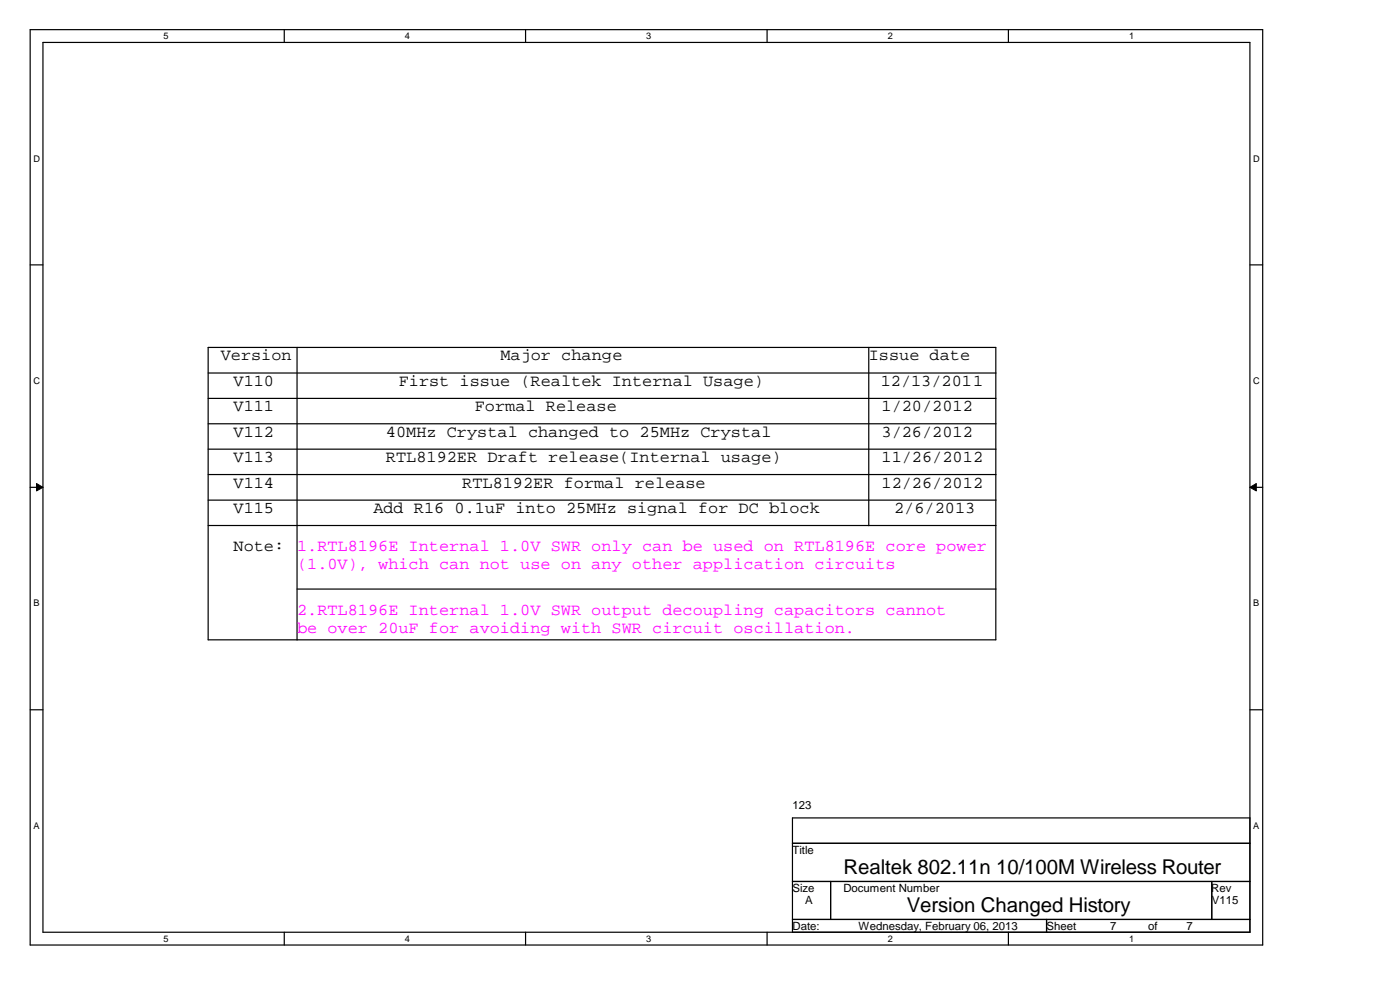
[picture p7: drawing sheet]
<svg xmlns="http://www.w3.org/2000/svg" width="297mm" height="210mm" viewBox="0 0 297 210" stroke-linecap="round" stroke-linejoin="round" font-family="sans-serif">
<defs><g id="words">
<g font-size="4.3">
<text x="178.7" y="185.2">Realtek 802.11n 10/100M Wireless Router</text>
<text x="192.2" y="193.3">Version Changed History</text>
</g>
<g font-size="3.5">
<text x="46.8" y="76.3">Version</text>
<text x="106" y="76.3">Major change</text>
<text x="184.1" y="76.3">Issue date</text>
<text x="49.5" y="81.8">V110</text>
<text x="84.5" y="81.8">First issue (Realtek Internal Usage)</text>
<text x="186.6" y="81.8">12/13/2011</text>
<text x="49.5" y="87.1">V111</text>
<text x="100.6" y="87.1">Formal Release</text>
<text x="186.8" y="87.1">1/20/2012</text>
<text x="49.5" y="92.5">V112</text>
<text x="81.8" y="92.5">40MHz Crystal changed to 25MHz Crystal</text>
<text x="186.8" y="92.5">3/26/2012</text>
<text x="49.5" y="97.9">V113</text>
<text x="81.8" y="97.9">RTL8192ER Draft release(Internal usage)</text>
<text x="186.8" y="97.9">11/26/2012</text>
<text x="49.5" y="103.3">V114</text>
<text x="98" y="103.3">RTL8192ER formal release</text>
<text x="186.8" y="103.3">12/26/2012</text>
<text x="49.5" y="108.7">V115</text>
<text x="79.1" y="108.7">Add R16 0.1uF into 25MHz signal for DC block</text>
<text x="189.5" y="108.7">2/6/2013</text>
<text x="49.5" y="116.7">Note:</text>
</g>
<g font-size="3.5" fill="#f0f">
<text x="62.9" y="116.7">1.RTL8196E Internal 1.0V SWR only can be used on RTL8196E core power</text>
<text x="62.9" y="120.5">(1.0V), which can not use on any other application circuits</text>
<text x="62.9" y="130.2">2.RTL8196E Internal 1.0V SWR output decoupling capacitors cannot</text>
<text x="62.9" y="134">be over 20uF for avoiding with SWR circuit oscillation.</text>
</g>
<g font-size="2.4">
<text x="167.9" y="171.4">123</text>
<text x="167.9" y="180.8">Title</text>
<text x="167.9" y="188.9">Size</text>
<text x="170.6" y="191.6">A</text>
<text x="178.7" y="188.9">Document Number</text>
<text x="256.7" y="188.9">Rev</text>
<text x="256.8" y="191.6">V115</text>
<text x="167.9" y="196.9">Date:</text>
<text x="181.9" y="196.9">Wednesday, February 06, 2013</text>
<text x="221.8" y="196.9">Sheet</text>
<text x="235.2" y="196.9">7</text>
<text x="243.3" y="196.9">of</text>
<text x="251.4" y="196.9">7</text>
</g>
<g font-size="1.9">
<text x="34.7" y="8.3">5</text>
<text x="85.8" y="8.3">4</text>
<text x="136.9" y="8.3">3</text>
<text x="188.1" y="8.3">2</text>
<text x="239.3" y="8.3">1</text>
<text x="7.1" y="34.2">D</text>
<text x="265.6" y="34.2">D</text>
<text x="7.1" y="81.3">C</text>
<text x="265.6" y="81.3">C</text>
<text x="7.1" y="128.5">B</text>
<text x="265.6" y="128.5">B</text>
<text x="7.1" y="175.6">A</text>
<text x="265.6" y="175.6">A</text>
<text x="34.7" y="199.4">5</text>
<text x="85.8" y="199.4">4</text>
<text x="136.9" y="199.4">3</text>
<text x="188.1" y="199.4">2</text>
<text x="239.3" y="199.4">1</text>
</g>
</g></defs>
<g fill="none" stroke="#000" stroke-width=".25">
<path d="M6.4 6.3h261.2v193.9h-261.2zM9.1 9h255.8v188.5h-255.8zM60.2 6.3v2.7M111.4 6.3v2.7M162.6 6.3v2.7M213.7 6.3v2.7M6.4 56.1h2.7M264.9 56.1h2.7M44.1 79h167M44.1 73.6h166.9v61.9h-166.9zM62.9 73.6v62M184.1 73.6v37.8"/>
<path d="M44.1 95.1h167M44.1 89.8h167M44.1 84.4h167M6.4 103.2h2.7M44.1 100.5h167M44.1 105.9h167M44.1 111.3h167M264.9 103.2h2.7M62.9 124.8h148.2M6.4 150.3h2.7M264.9 150.3h2.7M167.9 178.6h97"/>
<path d="M264.9 173.2h-97v24.3M60.2 197.5v2.7M111.4 197.5v2.7M162.6 197.5v2.7M167.9 186.7h97M167.9 194.7h97M176 186.7v8M213.7 197.5v2.7M221.8 194.7v2.8M256.8 186.7v8"/>
</g>
<g fill="#000" stroke="#000" stroke-width=".21">
<path d="M7.7 102.4l1.4 .8-1.4 .8z" fill-rule="evenodd"/>
<path d="M264.9 103.2l1.3-.8v1.6z" fill-rule="evenodd"/>
</g>
<use href="#words"/>
</svg>
